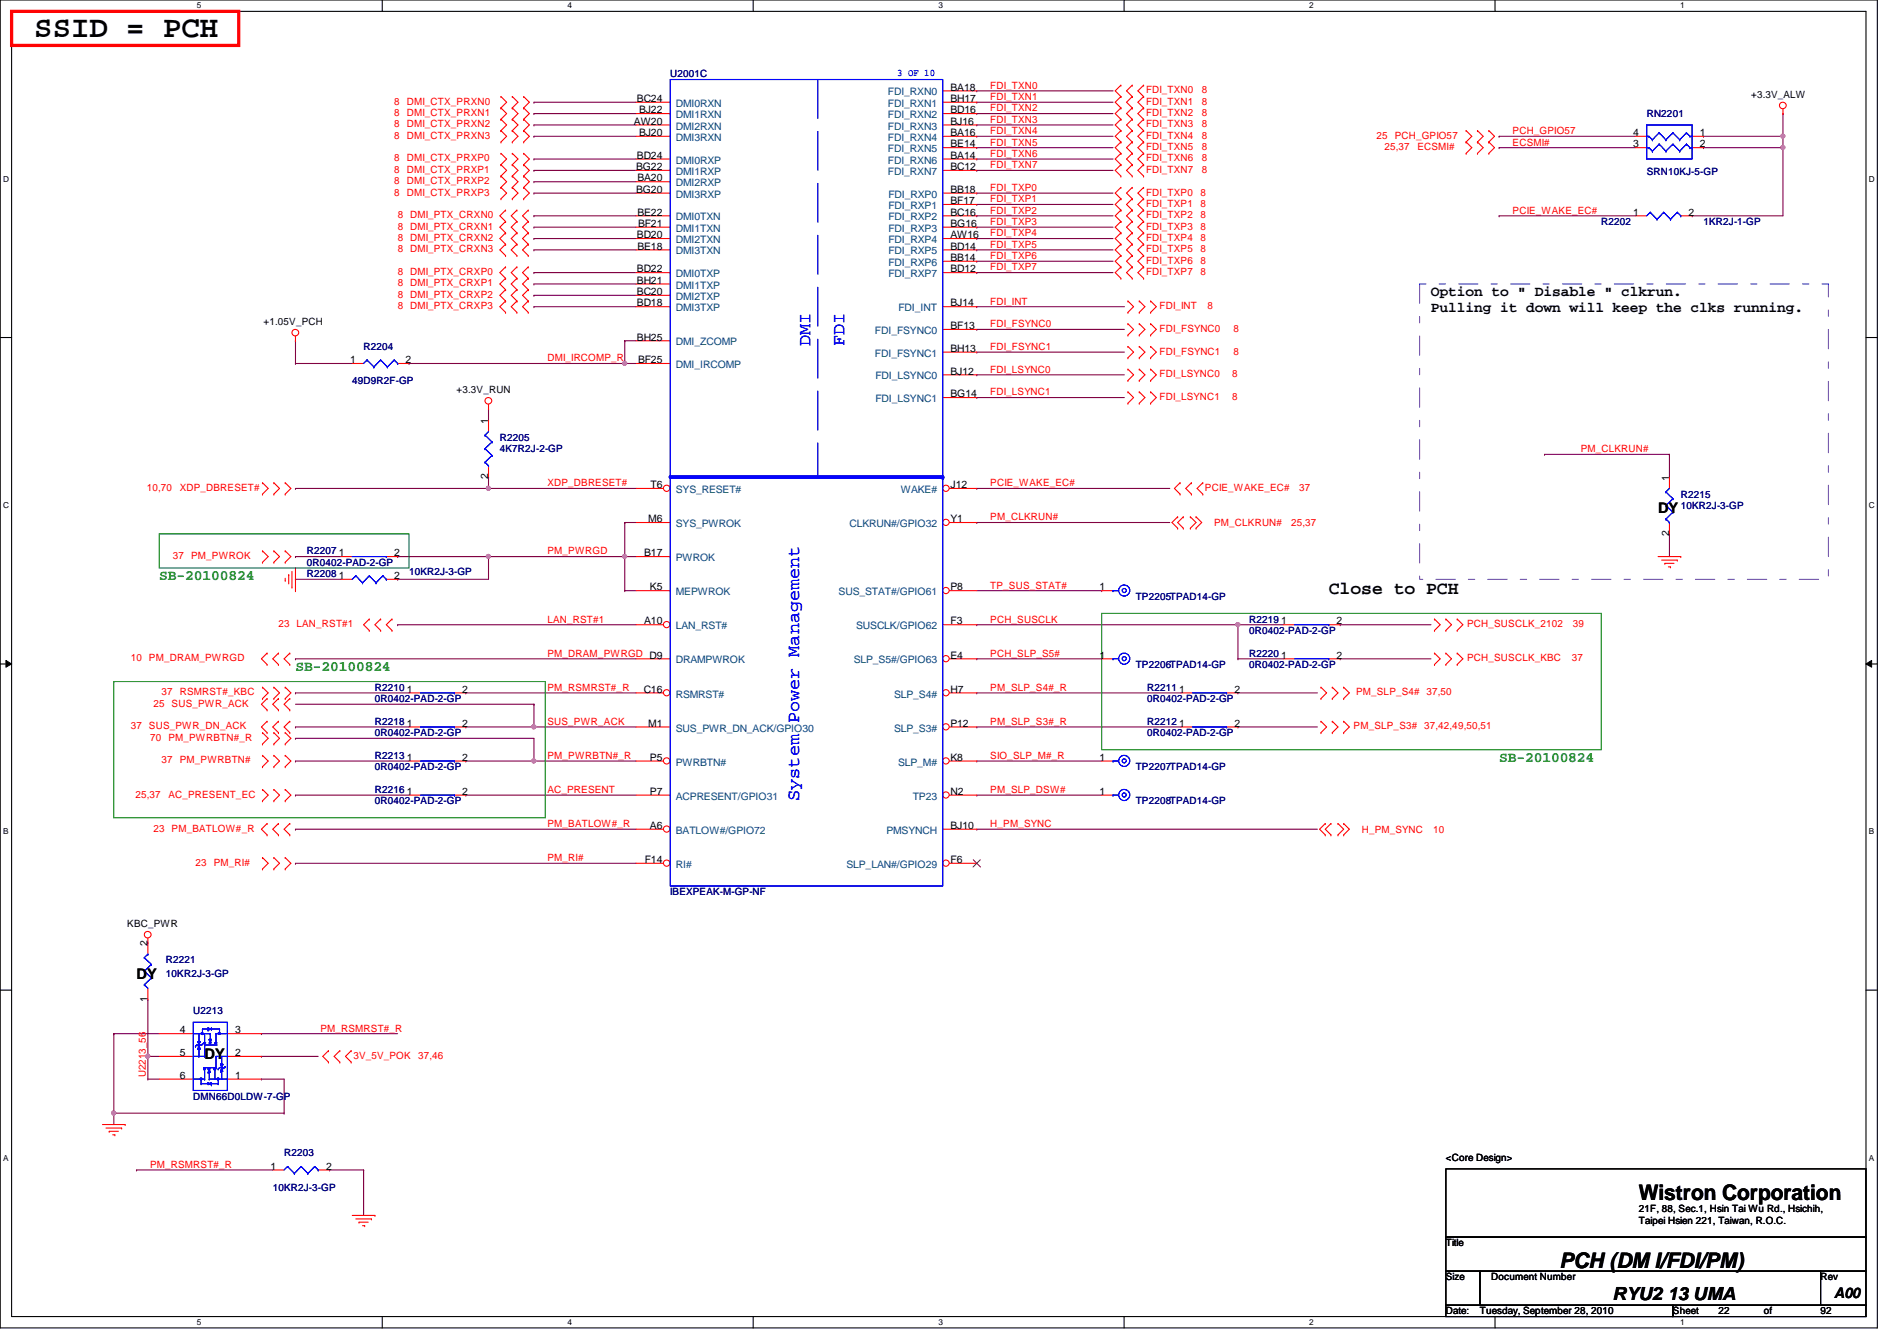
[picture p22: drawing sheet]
<svg xmlns="http://www.w3.org/2000/svg" width="297mm" height="210mm" viewBox="0 0 297 210" stroke-linecap="round" stroke-linejoin="round" font-family="sans-serif">
<defs><g id="words">
<text font-size="4.8" x="5.4" y="5.8">SSID = PCH</text>
<g font-size="3.3">
<text x="256.6" y="187.9">Wistron Corporation</text>
<text x="244.2" y="198.5">PCH (DM I/FDI/PM)</text>
</g>
<g font-size="2.8" fill="#00f">
<text x="126.9" y="54.2" transform="rotate(-90 126.9 54.2)">DMI</text>
<text x="132.2" y="54.2" transform="rotate(-90 132.2 54.2)">FDI</text>
<text x="125.1" y="125.3" transform="rotate(-90 125.1 125.3)">System Power Management</text>
</g>
<g font-size="2.8">
<text x="208.1" y="93">Close to PCH</text>
<text x="252.5" y="203.5">RYU2 13 UMA</text>
</g>
<g font-size="2.3">
<text x="224.1" y="46.3">Option to &quot; Disable &quot; clkrun.</text>
<text x="224.1" y="48.9">Pulling it down will keep the clks running.</text>
<text x="259.6" y="80.3">DY</text>
<text x="21.4" y="153.2">DY</text>
<text x="32" y="165.7">DY</text>
<text x="287.2" y="203.2">A00</text>
</g>
<g font-size="2.3" fill="#008000">
<text x="24.9" y="90.8">SB-20100824</text>
<text x="46.3" y="105">SB-20100824</text>
<text x="234.7" y="119.2">SB-20100824</text>
</g>
<text font-size="1.6" fill="#00f" x="140.5" y="11.9">3 OF 10</text>
<g font-size="1.6" fill="#f00">
<text x="61.7" y="16.4">8</text>
<text x="63.7" y="16.4">DMI_CTX_PRXN0</text>
<text x="155.1" y="15.7">FDI_TXN1</text>
<text x="155.1" y="13.9">FDI_TXN0</text>
<text x="155.1" y="17.4">FDI_TXN2</text>
<text x="179.4" y="14.6">FDI_TXN0</text>
<text x="179.4" y="16.4">FDI_TXN1</text>
<text x="188.2" y="14.6">8</text>
<text x="188.2" y="16.4">8</text>
<text x="61.7" y="18.2">8</text>
<text x="61.7" y="19.9">8</text>
<text x="61.7" y="21.7">8</text>
<text x="63.7" y="18.2">DMI_CTX_PRXN1</text>
<text x="63.7" y="19.9">DMI_CTX_PRXN2</text>
<text x="63.7" y="21.7">DMI_CTX_PRXN3</text>
<text x="155.1" y="19.2">FDI_TXN3</text>
<text x="155.1" y="22.8">FDI_TXN5</text>
<text x="155.1" y="21">FDI_TXN4</text>
<text x="179.4" y="19.9">FDI_TXN3</text>
<text x="179.4" y="21.7">FDI_TXN4</text>
<text x="179.4" y="23.5">FDI_TXN5</text>
<text x="179.4" y="18.2">FDI_TXN2</text>
<text x="188.2" y="19.9">8</text>
<text x="188.2" y="21.7">8</text>
<text x="188.2" y="23.5">8</text>
<text x="188.2" y="18.2">8</text>
<text x="215.5" y="21.7">25</text>
<text x="216.8" y="23.5">25,37</text>
<text x="218.4" y="21.7">PCH_GPIO57</text>
<text x="222" y="23.5">ECSMI#</text>
<text x="236.9" y="22.8">ECSMI#</text>
<text x="236.9" y="21">PCH_GPIO57</text>
<text x="61.7" y="25.3">8</text>
<text x="61.7" y="27.1">8</text>
<text x="61.7" y="28.8">8</text>
<text x="63.7" y="25.3">DMI_CTX_PRXP0</text>
<text x="63.7" y="27.1">DMI_CTX_PRXP1</text>
<text x="63.7" y="28.8">DMI_CTX_PRXP2</text>
<text x="155.1" y="29.9">FDI_TXP0</text>
<text x="155.1" y="26.3">FDI_TXN7</text>
<text x="155.1" y="24.6">FDI_TXN6</text>
<text x="179.4" y="25.3">FDI_TXN6</text>
<text x="179.4" y="27.1">FDI_TXN7</text>
<text x="188.2" y="25.3">8</text>
<text x="188.2" y="27.1">8</text>
<text x="61.7" y="30.6">8</text>
<text x="62.3" y="34.2">8 DMI_PTX_CRXN0</text>
<text x="62.3" y="35.9">8 DMI_PTX_CRXN1</text>
<text x="63.7" y="30.6">DMI_CTX_PRXP3</text>
<text x="155.1" y="31.7">FDI_TXP1</text>
<text x="155.1" y="35.2">FDI_TXP3</text>
<text x="155.1" y="33.4">FDI_TXP2</text>
<text x="179.4" y="35.9">FDI_TXP3</text>
<text x="179.4" y="30.6">FDI_TXP0</text>
<text x="179.4" y="32.4">FDI_TXP1</text>
<text x="179.4" y="34.2">FDI_TXP2</text>
<text x="188" y="35.9">8</text>
<text x="188" y="30.6">8</text>
<text x="188" y="32.4">8</text>
<text x="188" y="34.2">8</text>
<text x="236.9" y="33.4">PCIE_WAKE_EC#</text>
<text x="62.3" y="37.7">8 DMI_PTX_CRXN2</text>
<text x="62.3" y="39.5">8 DMI_PTX_CRXN3</text>
<text x="155.1" y="38.8">FDI_TXP5</text>
<text x="155.1" y="37">FDI_TXP4</text>
<text x="155.1" y="40.6">FDI_TXP6</text>
<text x="179.4" y="37.7">FDI_TXP4</text>
<text x="179.4" y="39.5">FDI_TXP5</text>
<text x="179.4" y="41.3">FDI_TXP6</text>
<text x="188" y="37.7">8</text>
<text x="188" y="39.5">8</text>
<text x="188" y="41.3">8</text>
<text x="62.3" y="43.1">8 DMI_PTX_CRXP0</text>
<text x="62.3" y="44.8">8 DMI_PTX_CRXP1</text>
<text x="62.3" y="46.6">8 DMI_PTX_CRXP2</text>
<text x="155.1" y="42.3">FDI_TXP7</text>
<text x="155.1" y="47.7">FDI_INT</text>
<text x="179.4" y="43.1">FDI_TXP7</text>
<text x="188" y="43.1">8</text>
<text x="62.3" y="48.4">8 DMI_PTX_CRXP3</text>
<text x="155.1" y="51.2">FDI_FSYNC0</text>
<text x="181.6" y="48.4">FDI_INT</text>
<text x="181.6" y="51.9">FDI_FSYNC0</text>
<text x="189.1" y="48.4">8</text>
<text x="193.1" y="51.9">8</text>
<text x="85.7" y="56.6">DMI_IRCOMP_R</text>
<text x="155.1" y="58.3">FDI_LSYNC0</text>
<text x="155.1" y="54.8">FDI_FSYNC1</text>
<text x="181.6" y="55.5">FDI_FSYNC1</text>
<text x="181.6" y="59.1">FDI_LSYNC0</text>
<text x="193" y="59.1">8</text>
<text x="193.1" y="55.5">8</text>
<text x="155.1" y="61.9">FDI_LSYNC1</text>
<text x="181.6" y="62.6">FDI_LSYNC1</text>
<text x="193" y="62.6">8</text>
<text x="247.5" y="70.8">PM_CLKRUN#</text>
<text x="23" y="76.8">10,70</text>
<text x="28.1" y="76.8">XDP_DBRESET#</text>
<text x="85.7" y="76.1">XDP_DBRESET#</text>
<text x="155.1" y="76.1">PCIE_WAKE_EC#</text>
<text x="188.7" y="76.8">PCIE_WAKE_EC#</text>
<text x="203.5" y="76.8">37</text>
<text x="155.1" y="81.4">PM_CLKRUN#</text>
<text x="190.1" y="82.3">PM_CLKRUN#</text>
<text x="202.2" y="82.3">25,37</text>
<text x="27" y="87.5">37</text>
<text x="29.9" y="87.5">PM_PWROK</text>
<text x="85.7" y="86.8">PM_PWRGD</text>
<text x="155.1" y="92.1">TP_SUS_STAT#</text>
<text x="43.6" y="98.2">23 LAN_RST#1</text>
<text x="85.7" y="97.5">LAN_RST#1</text>
<text x="155.1" y="97.5">PCH_SUSCLK</text>
<text x="229.7" y="98.2">PCH_SUSCLK_2102</text>
<text x="246.3" y="98.2">39</text>
<text x="20.5" y="103.5">10 PM_DRAM_PWRGD</text>
<text x="85.7" y="102.8">PM_DRAM_PWRGD D9</text>
<text x="155.1" y="102.8">PCH_SLP_S5#</text>
<text x="229.7" y="103.5">PCH_SUSCLK_KBC</text>
<text x="246.1" y="103.5">37</text>
<text x="24" y="110.6">25 SUS_PWR_ACK</text>
<text x="25.3" y="108.8">37</text>
<text x="28.1" y="108.8">RSMRST#_KBC</text>
<text x="85.7" y="108.1">PM_RSMRST#_R</text>
<text x="85.7" y="113.5">SUS_PWR_ACK</text>
<text x="155.1" y="113.5">PM_SLP_S3#_R</text>
<text x="155.1" y="108.1">PM_SLP_S4#_R</text>
<text x="212.3" y="108.8">PM_SLP_S4# 37,50</text>
<text x="20.5" y="114.2">37 SUS_PWR_DN_ACK</text>
<text x="23.5" y="116">70</text>
<text x="25.3" y="119.5">37</text>
<text x="26.4" y="116">PM_PWRBTN#_R</text>
<text x="28.1" y="119.5">PM_PWRBTN#</text>
<text x="85.7" y="118.8">PM_PWRBTN#_R</text>
<text x="155.1" y="118.8">SIO_SLP_M#_R</text>
<text x="212" y="114.2">PM_SLP_S3# 37,42,49,50,51</text>
<text x="21.2" y="124.8">25,37</text>
<text x="26.4" y="124.8">AC_PRESENT_EC</text>
<text x="85.7" y="124.1">AC_PRESENT</text>
<text x="155.1" y="124.1">PM_SLP_DSW#</text>
<text x="24" y="130.2">23 PM_BATLOW#_R</text>
<text x="85.7" y="129.5">PM_BATLOW#_R</text>
<text x="155.1" y="129.5">H_PM_SYNC</text>
<text x="213.2" y="130.3">H_PM_SYNC</text>
<text x="224.4" y="130.3">10</text>
<text x="30.6" y="135.5">23</text>
<text x="33.5" y="135.5">PM_RI#</text>
<text x="85.7" y="134.8">PM_RI#</text>
<text x="50.2" y="161.5">PM_RSMRST#_R</text>
<text x="55.3" y="165.7">3V_5V_POK</text>
<text x="65.5" y="165.7">37,46</text>
<text x="22.8" y="168.6" transform="rotate(-90 22.8 168.6)">U2213_56</text>
<text x="23.5" y="182.8">PM_RSMRST#_R</text>
</g>
<g font-size="1.6">
<text x="99.7" y="16">BC24</text>
<text x="100.1" y="17.7">BJ22</text>
<text x="148.8" y="14.2">BA18</text>
<text x="148.8" y="16">BH17</text>
<text x="148.8" y="17.7">BD16</text>
<text x="274.2" y="15.3">+3.3V_ALW</text>
<text x="99.3" y="19.5">AW20</text>
<text x="100.1" y="21.3">BJ20</text>
<text x="148.8" y="19.5">BJ16</text>
<text x="148.8" y="21.3">BA16</text>
<text x="148.8" y="23.1">BE14</text>
<text x="255.7" y="23.1">3</text>
<text x="255.7" y="21.3">4</text>
<text x="266.2" y="21.3">1</text>
<text x="266.2" y="23.1">2</text>
<text x="99.6" y="26.6">BG22</text>
<text x="99.7" y="24.8">BD24</text>
<text x="99.8" y="28.4">BA20</text>
<text x="148.8" y="24.8">BA14</text>
<text x="148.8" y="26.6">BC12</text>
<text x="99.6" y="30.2">BG20</text>
<text x="99.8" y="33.7">BE22</text>
<text x="99.9" y="35.5">BF21</text>
<text x="148.8" y="30.2">BB18</text>
<text x="148.8" y="32">BF17</text>
<text x="148.8" y="33.7">BC16</text>
<text x="148.8" y="35.5">BG16</text>
<text x="255.7" y="33.7">1</text>
<text x="264.4" y="33.7">2</text>
<text x="99.7" y="37.3">BD20</text>
<text x="99.8" y="39.1">BE18</text>
<text x="148.8" y="37.3">AW16</text>
<text x="148.8" y="39.1">BD14</text>
<text x="148.8" y="40.9">BB14</text>
<text x="99.7" y="42.6">BD22</text>
<text x="99.7" y="44.4">BH21</text>
<text x="99.7" y="46.2">BC20</text>
<text x="99.7" y="48">BD18</text>
<text x="148.8" y="48">BJ14</text>
<text x="148.8" y="42.6">BD12</text>
<text x="41.3" y="50.9">+1.05V_PCH</text>
<text x="99.7" y="53.3">BH25</text>
<text x="148.8" y="51.5">BF13</text>
<text x="54.8" y="56.9">1</text>
<text x="63.5" y="56.9">2</text>
<text x="99.9" y="56.9">BF25</text>
<text x="148.8" y="55.1">BH13</text>
<text x="148.8" y="58.6">BJ12</text>
<text x="71.5" y="61.6">+3.3V_RUN</text>
<text x="148.8" y="62.2">BG14</text>
<text x="76.5" y="66.3" transform="rotate(-90 76.5 66.3)">1</text>
<text x="76.5" y="75" transform="rotate(-90 76.5 75)">2</text>
<text x="101.9" y="76.4">T6</text>
<text x="148.8" y="76.4">J12</text>
<text x="261.4" y="75.2" transform="rotate(-90 261.4 75.2)">1</text>
<text x="101.5" y="81.7">M6</text>
<text x="148.8" y="81.7">Y1</text>
<text x="261.4" y="83.9" transform="rotate(-90 261.4 83.9)">2</text>
<text x="53" y="87.1">1</text>
<text x="61.7" y="87.1">2</text>
<text x="100.9" y="87.1">B17</text>
<text x="53" y="90.6">1</text>
<text x="61.7" y="90.6">2</text>
<text x="101.8" y="92.4">K5</text>
<text x="148.8" y="92.4">P8</text>
<text x="172.2" y="92.4">1</text>
<text x="100.9" y="97.7">A10</text>
<text x="148.8" y="97.7">F3</text>
<text x="200.6" y="97.7">1</text>
<text x="209.3" y="97.7">2</text>
<text x="148.8" y="103.1">E4</text>
<text x="172.2" y="103.1">1</text>
<text x="200.6" y="103.1">1</text>
<text x="209.3" y="103.1">2</text>
<text x="63.7" y="108.4">1</text>
<text x="63.7" y="113.7">1</text>
<text x="72.4" y="108.4">2</text>
<text x="72.4" y="113.7">2</text>
<text x="100.8" y="108.4">C16</text>
<text x="101.5" y="113.7">M1</text>
<text x="148.8" y="113.7">P12</text>
<text x="148.8" y="108.4">H7</text>
<text x="184.6" y="108.4">1</text>
<text x="184.6" y="113.7">1</text>
<text x="193.3" y="108.4">2</text>
<text x="193.3" y="113.7">2</text>
<text x="63.7" y="119.1">1</text>
<text x="72.4" y="119.1">2</text>
<text x="101.8" y="119.1">P5</text>
<text x="148.8" y="119.1">K8</text>
<text x="172.2" y="119.1">1</text>
<text x="63.7" y="124.4">1</text>
<text x="72.4" y="124.4">2</text>
<text x="101.8" y="124.4">P7</text>
<text x="148.8" y="124.4">N2</text>
<text x="172.2" y="124.4">1</text>
<text x="101.8" y="129.8">A6</text>
<text x="148.8" y="129.8">BJ10</text>
<text x="101" y="135.1">F14</text>
<text x="148.8" y="135.1">F6</text>
<text x="19.9" y="145.1">KBC_PWR</text>
<text x="23.1" y="148.1" transform="rotate(-90 23.1 148.1)">2</text>
<text x="23.1" y="156.8" transform="rotate(-90 23.1 156.8)">1</text>
<text x="28.1" y="161.8">4</text>
<text x="36.8" y="161.8">3</text>
<text x="28.1" y="165.3">5</text>
<text x="36.8" y="165.3">2</text>
<text x="28.1" y="168.9">6</text>
<text x="36.8" y="168.9">1</text>
<text x="42.4" y="183.1">1</text>
<text x="51.1" y="183.1">2</text>
<text x="226.4" y="181.7">&lt;Core Design&gt;</text>
<text x="256.6" y="189.7">21F, 88, Sec.1, Hsin Tai Wu Rd., Hsichih,</text>
<text x="256.6" y="191.6">Taipei Hsien 221, Taiwan, R.O.C.</text>
<text x="226.4" y="195.1">Title</text>
<text x="226.4" y="200.4">Size</text>
<text x="233.5" y="200.4">Document Number</text>
<text x="285.1" y="200.4">Rev</text>
<text x="226.4" y="205.7">Date:</text>
<text x="231.7" y="205.7">Tuesday, September 28, 2010</text>
<text x="262" y="205.7">Sheet</text>
<text x="269.1" y="205.7">22</text>
<text x="276.2" y="205.7">of</text>
<text x="285.1" y="205.7">92</text>
</g>
<g font-size="1.6" fill="#000080">
<text x="104.9" y="12.1">U2001C</text>
<text x="257.8" y="18.3">RN2201</text>
<text x="257.8" y="27.4">SRN10KJ-5-GP</text>
<text x="250.7" y="35.2">R2202</text>
<text x="266.7" y="35.2">1KR2J-1-GP</text>
<text x="56.9" y="54.8">R2204</text>
<text x="55.2" y="60.1">49D9R2F-GP</text>
<text x="78.3" y="69">R2205</text>
<text x="78.3" y="70.8">4K7R2J-2-GP</text>
<text x="263.2" y="77.9">R2215</text>
<text x="263.2" y="79.7">10KR2J-3-GP</text>
<text x="48" y="86.8">R2207</text>
<text x="48" y="88.6">0R0402-PAD-2-GP</text>
<text x="48" y="90.3">R2208</text>
<text x="64" y="90">10KR2J-3-GP</text>
<text x="177.8" y="93.9">TP2205TPAD14-GP</text>
<text x="195.6" y="97.5">R2219</text>
<text x="195.6" y="99.2">0R0402-PAD-2-GP</text>
<text x="177.8" y="104.6">TP2206TPAD14-GP</text>
<text x="195.6" y="102.8">R2220</text>
<text x="195.6" y="104.6">0R0402-PAD-2-GP</text>
<text x="58.7" y="108.1">R2210</text>
<text x="58.7" y="109.9">0R0402-PAD-2-GP</text>
<text x="58.7" y="113.5">R2218</text>
<text x="179.6" y="108.1">R2211</text>
<text x="179.6" y="109.9">0R0402-PAD-2-GP</text>
<text x="179.6" y="113.5">R2212</text>
<text x="58.7" y="118.8">R2213</text>
<text x="58.7" y="115.2">0R0402-PAD-2-GP</text>
<text x="179.6" y="115.2">0R0402-PAD-2-GP</text>
<text x="58.7" y="120.6">0R0402-PAD-2-GP</text>
<text x="58.7" y="124.1">R2216</text>
<text x="58.7" y="125.9">0R0402-PAD-2-GP</text>
<text x="177.8" y="125.9">TP2208TPAD14-GP</text>
<text x="177.8" y="120.6">TP2207TPAD14-GP</text>
<text x="104.9" y="140.1">IBEXPEAK-M-GP-NF</text>
<text x="26" y="150.8">R2221</text>
<text x="26" y="152.9">10KR2J-3-GP</text>
<text x="30.3" y="158.8">U2213</text>
<text x="30.3" y="172.1">DMN66D0LDW-7-GP</text>
<text x="44.5" y="181">R2203</text>
<text x="42.7" y="186.4">10KR2J-3-GP</text>
</g>
<g font-size="1.6" fill="#004080">
<text x="105.8" y="16.7">DMI0RXN</text>
<text x="139" y="14.9">FDI_RXN0</text>
<text x="139" y="16.7">FDI_RXN1</text>
<text x="105.8" y="18.5">DMI1RXN</text>
<text x="105.8" y="20.3">DMI2RXN</text>
<text x="105.8" y="22.1">DMI3RXN</text>
<text x="139" y="18.5">FDI_RXN2</text>
<text x="139" y="20.3">FDI_RXN3</text>
<text x="139" y="22.1">FDI_RXN4</text>
<text x="139" y="23.8">FDI_RXN5</text>
<text x="105.8" y="25.6">DMI0RXP</text>
<text x="105.8" y="27.4">DMI1RXP</text>
<text x="105.8" y="29.2">DMI2RXP</text>
<text x="139" y="25.6">FDI_RXN6</text>
<text x="139" y="27.4">FDI_RXN7</text>
<text x="105.8" y="30.9">DMI3RXP</text>
<text x="105.8" y="34.5">DMI0TXN</text>
<text x="139.1" y="30.9">FDI_RXP0</text>
<text x="139.1" y="32.7">FDI_RXP1</text>
<text x="139.1" y="34.5">FDI_RXP2</text>
<text x="105.8" y="36.3">DMI1TXN</text>
<text x="105.8" y="38.1">DMI2TXN</text>
<text x="105.8" y="39.8">DMI3TXN</text>
<text x="139.1" y="36.3">FDI_RXP3</text>
<text x="139.1" y="38.1">FDI_RXP4</text>
<text x="139.1" y="39.8">FDI_RXP5</text>
<text x="139.1" y="41.6">FDI_RXP6</text>
<text x="105.8" y="43.4">DMI0TXP</text>
<text x="105.8" y="45.2">DMI1TXP</text>
<text x="105.8" y="46.9">DMI2TXP</text>
<text x="139.1" y="43.4">FDI_RXP7</text>
<text x="105.8" y="48.7">DMI3TXP</text>
<text x="137" y="52.3">FDI_FSYNC0</text>
<text x="140.7" y="48.7">FDI_INT</text>
<text x="105.8" y="54.1">DMI_ZCOMP</text>
<text x="105.8" y="57.6">DMI_IRCOMP</text>
<text x="137" y="55.8">FDI_FSYNC1</text>
<text x="137.1" y="59.4">FDI_LSYNC0</text>
<text x="137.1" y="62.9">FDI_LSYNC1</text>
<text x="105.8" y="77.2">SYS_RESET#</text>
<text x="141.1" y="77.2">WAKE#</text>
<text x="105.8" y="82.5">SYS_PWROK</text>
<text x="133" y="82.5">CLKRUN#/GPIO32</text>
<text x="105.8" y="87.8">PWROK</text>
<text x="105.8" y="93.2">MEPWROK</text>
<text x="131.3" y="93.2">SUS_STAT#/GPIO61</text>
<text x="105.8" y="98.5">LAN_RST#</text>
<text x="134.1" y="98.5">SUSCLK/GPIO62</text>
<text x="105.8" y="103.8">DRAMPWROK</text>
<text x="133.7" y="103.8">SLP_S5#/GPIO63</text>
<text x="105.8" y="109.2">RSMRST#</text>
<text x="140" y="109.2">SLP_S4#</text>
<text x="105.8" y="119.8">PWRBTN#</text>
<text x="105.8" y="114.5">SUS_PWR_DN_ACK/GPIO30</text>
<text x="140" y="114.5">SLP_S3#</text>
<text x="140.6" y="119.8">SLP_M#</text>
<text x="105.8" y="125.2">ACPRESENT/GPIO31</text>
<text x="142.9" y="125.2">TP23</text>
<text x="105.8" y="130.5">BATLOW#/GPIO72</text>
<text x="138.8" y="130.5">PMSYNCH</text>
<text x="105.8" y="135.8">RI#</text>
<text x="132.5" y="135.8">SLP_LAN#/GPIO29</text>
</g>
<g font-size="1.3">
<text x="30.8" y="1.3">5</text>
<text x="88.9" y="1.3">4</text>
<text x="146.9" y="1.3">3</text>
<text x="205" y="1.3">2</text>
<text x="263.1" y="1.3">1</text>
<text x=".5" y="28.4">D</text>
<text x="292.6" y="28.4">D</text>
<text x=".5" y="79.5">C</text>
<text x="292.6" y="79.5">C</text>
<text x=".5" y="130.6">B</text>
<text x="292.6" y="130.6">B</text>
<text x=".5" y="181.7">A</text>
<text x="292.6" y="181.7">A</text>
<text x="30.8" y="207.4">5</text>
<text x="88.9" y="207.4">4</text>
<text x="146.9" y="207.4">3</text>
<text x="205" y="207.4">2</text>
<text x="263.1" y="207.4">1</text>
</g>
</g></defs>
<path d="M0 0h294v207.9h-294zM1.8 1.8h290.4v204.3h-290.4z" fill="none" stroke="#000" stroke-width=".17"/>
<g fill="#fff">
<path d="M30.8 .2h.7v1.4h-.7z"/>
<path d="M30.8 206.2h.7v1.4h-.7z"/>
</g>
<path d="M59.9 0v1.8M59.9 206.1v1.8" fill="none" stroke="#000" stroke-width=".17"/>
<g fill="#fff">
<path d="M88.9 .2h.6v1.4h-.6z"/>
<path d="M88.9 206.2h.6v1.4h-.6z"/>
</g>
<path d="M117.9 0v1.8M117.9 206.1v1.8" fill="none" stroke="#000" stroke-width=".17"/>
<g fill="#fff">
<path d="M146.9 .2h.7v1.4h-.7z"/>
<path d="M146.9 206.2h.7v1.4h-.7z"/>
</g>
<path d="M176 0v1.8M176 206.1v1.8" fill="none" stroke="#000" stroke-width=".17"/>
<g fill="#fff">
<path d="M205 .2h.7v1.4h-.7z"/>
<path d="M205 206.2h.7v1.4h-.7z"/>
</g>
<path d="M234.1 0v1.8M234.1 206.1v1.8" fill="none" stroke="#000" stroke-width=".17"/>
<g fill="#fff">
<path d="M263.1 .2h.7v1.4h-.7z"/>
<path d="M263.1 206.2h.7v1.4h-.7z"/>
<path d="M.5 27.3h.9v1.4h-.9z"/>
<path d="M292.6 27.3h.9v1.4h-.9z"/>
<path d="M.5 78.4h.9v1.4h-.9z"/>
<path d="M292.6 78.4h.9v1.4h-.9z"/>
</g>
<path d="M0 52.8h1.8M292.2 52.8h1.8" fill="none" stroke="#000" stroke-width=".17"/>
<g fill="#fff">
<path d="M.5 129.5h.8v1.4h-.8z"/>
<path d="M292.6 129.5h.9v1.4h-.9z"/>
</g>
<path d="M0 103.9h1.8M292.2 103.9h1.8" fill="none" stroke="#000" stroke-width=".17"/>
<path d="M.9 103.4l.9 .5-.9 .5zM292.2 103.9l.9-.5v1z" fill="#000"/>
<path d="M.9 103.4l.9 .5-.9 .5zM292.2 103.9l.9-.5v1z" fill="none" stroke="#000" stroke-width=".16"/>
<g fill="#fff">
<path d="M.5 180.5h.8v1.4h-.8z"/>
<path d="M292.6 180.5h.9v1.4h-.9z"/>
</g>
<path d="M0 155h1.8M292.2 155h1.8" fill="none" stroke="#000" stroke-width=".17"/>
<path d="M279.2 23.1h.1M279.2 23.1v10.7" fill="none" stroke="#800040" stroke-width=".17"/>
<circle cx="279.2" cy="23.1" r=".32" fill="#f0f"/>
<circle cx="279.2" cy="23.1" r=".32" fill="none" stroke="#f0f" stroke-width=".17"/>
<path d="M97.8 56.9h.1M97.8 56.9h1.8" fill="none" stroke="#800040" stroke-width=".17"/>
<circle cx="97.8" cy="56.9" r=".32" fill="#f0f"/>
<circle cx="97.8" cy="56.9" r=".32" fill="none" stroke="#f0f" stroke-width=".17"/>
<path d="M266.7 21.3h.1M266.7 21.3h12.5M279.2 21.3h.1M279.2 21.3v1.8M46.3 90.7h.1M46.3 90.7h7.1M152.9 113.8h.1M152.9 113.8h32.1" fill="none" stroke="#800040" stroke-width=".17"/>
<circle cx="279.2" cy="21.3" r=".32" fill="#f0f"/>
<circle cx="279.2" cy="21.3" r=".32" fill="none" stroke="#f0f" stroke-width=".17"/>
<g fill="none" stroke="#800040" stroke-width=".17">
<path d="M83.6 16h.1M83.6 17.8h.1M83.6 16h16M83.6 17.8h16M83.6 24.9h.1M83.6 26.7h.1M83.6 28.4h.1M83.6 30.2h.1M83.6 24.9h16M83.6 26.7h16M83.6 28.4h16M83.6 30.2h16"/>
<path d="M234.7 33.8h.1M234.7 33.8h21.4M265 33.8h.1M265 33.8h14.2M64 56.9h.1M97.8 53.3h.1M97.8 53.3h1.8M97.8 53.3v3.6h-33.8M46.3 87.1h.1M46.3 87.1h7.1M62.3 97.8h.1M62.3 97.8h37.3"/>
<path d="M76.5 87.1h.1M76.5 87.1h21.3M152.9 81.8h.1M152.9 81.8h30.3M46.3 108.5h.1M46.3 103.1h.1M46.3 108.5h17.7M46.3 103.1h53.3M72.9 108.5h.1M72.9 108.5h26.7M152.9 119.1h.1M152.9 103.1h.1"/>
<path d="M152.9 119.1h19.6M152.9 103.1h19.6M193.8 113.8h.1M193.8 108.5h.1M193.8 108.5h12.5M193.8 113.8h12.5M46.3 135.1h.1M46.3 129.8h.1M46.3 135.1h53.3M46.3 129.8h53.3M152.9 124.5h.1M152.9 129.8h.1"/>
<path d="M152.9 124.5h19.6M152.9 129.8h53.4"/>
</g>
<circle cx="76.5" cy="87.1" r=".32" fill="#f0f"/>
<circle cx="76.5" cy="87.1" r=".32" fill="none" stroke="#f0f" stroke-width=".17"/>
<g fill="none" stroke="#800040" stroke-width=".17">
<path d="M83.6 33.8h.1M83.6 35.6h.1M83.6 37.3h.1M83.6 39.1h.1M83.6 33.8h16M83.6 35.6h16M83.6 37.3h16M83.6 39.1h16M266.7 23.1h.1M266.7 23.1h12.5M46.3 53.3h.1M46.3 56.9h.1"/>
<path d="M46.3 53.3v3.6M46.3 56.9h8.9M83.6 42.7h.1M83.6 44.4h.1M83.6 46.2h.1M83.6 48h.1M83.6 42.7h16M83.6 44.4h16M83.6 46.2h16M83.6 48h16M76.5 74.7h.1M76.5 74.7v1.8"/>
<path d="M152.9 76.5h.1M152.9 76.5h30.3M97.8 81.8h.1M97.8 81.8h1.8M97.8 81.8v5.3M46.3 119.1h.1M46.3 119.1h17.7M83.6 113.8h.1M83.6 113.8h16M152.9 108.5h.1M152.9 108.5h32.1"/>
</g>
<circle cx="83.6" cy="113.8" r=".32" fill="#f0f"/>
<circle cx="83.6" cy="113.8" r=".32" fill="none" stroke="#f0f" stroke-width=".17"/>
<path d="M97.8 87.1h.1M97.8 87.1h1.8" fill="none" stroke="#800040" stroke-width=".17"/>
<circle cx="97.8" cy="87.1" r=".32" fill="#f0f"/>
<circle cx="97.8" cy="87.1" r=".32" fill="none" stroke="#f0f" stroke-width=".17"/>
<g fill="none" stroke="#800040" stroke-width=".17">
<path d="M83.6 19.6h.1M83.6 19.6h16M152.9 16h.1M152.9 14.2h.1M152.9 19.6h.1M152.9 17.8h.1M152.9 19.6h21.4M152.9 16h21.4M152.9 14.2h21.4M152.9 17.8h21.4M279.2 17.8h.1M279.2 17.8v3.5"/>
<path d="M83.6 21.3h.1M83.6 21.3h16M152.9 32h.1M152.9 30.2h.1M152.9 35.6h.1M152.9 33.8h.1M152.9 39.1h.1M152.9 37.3h.1M152.9 23.1h.1M152.9 21.3h.1M152.9 26.7h.1M152.9 24.9h.1"/>
<path d="M152.9 21.3h21.4M152.9 32h21.4M152.9 30.2h21.4M152.9 35.6h21.4M152.9 33.8h21.4M152.9 39.1h21.4M152.9 37.3h21.4M152.9 23.1h21.4M152.9 26.7h21.4M152.9 24.9h21.4M152.9 42.7h.1M152.9 40.9h.1"/>
<path d="M152.9 51.6h.1M152.9 48h.1M152.9 58.7h.1M152.9 55.1h.1M152.9 42.7h21.4M152.9 40.9h21.4M152.9 51.6h23.2M152.9 48h23.2M152.9 58.7h23.2M152.9 55.1h23.2M76.5 65.8h.1M76.5 76.5h.1"/>
<path d="M76.5 64v1.8M76.5 76.5h23.1M152.9 62.2h.1M152.9 62.2h23.2M62.3 90.7h.1M62.3 87.1h.1M62.3 87.1h14.2M76.5 87.1h.1M76.5 87.1v3.6h-14.2M97.8 92.5h.1M97.8 87.1h.1M97.8 92.5h1.8"/>
<path d="M97.8 87.1v5.4M261.4 83.6h.1M261.4 83.6v3.5M46.3 113.8h.1M46.3 113.8h17.7M46.3 124.5h.1M46.3 124.5h17.7M72.9 124.5h.1M72.9 124.5h26.7"/>
</g>
<circle cx="76.5" cy="76.4" r=".32" fill="#f0f"/>
<circle cx="76.5" cy="76.4" r=".32" fill="none" stroke="#f0f" stroke-width=".17"/>
<path d="M46.3 76.5h.1M46.3 76.5h30.2M193.8 97.8h.1M193.8 97.8h7.2M209.8 103.1h.1M209.8 103.1h14.3" fill="none" stroke="#800040" stroke-width=".17"/>
<circle cx="193.8" cy="97.8" r=".32" fill="#f0f"/>
<circle cx="193.8" cy="97.8" r=".32" fill="none" stroke="#f0f" stroke-width=".17"/>
<path d="M152.9 97.8h.1M152.9 97.8h40.9M193.8 97.8h.1M193.8 97.8v5.3M209.8 97.8h.1M209.8 97.8h14.3M83.6 119.1h.1M83.6 119.1h16M193.8 103.1h.1M193.8 103.1h7.2" fill="none" stroke="#800040" stroke-width=".17"/>
<circle cx="83.6" cy="119.1" r=".32" fill="#f0f"/>
<circle cx="83.6" cy="119.1" r=".32" fill="none" stroke="#f0f" stroke-width=".17"/>
<g fill="none" stroke="#800040" stroke-width=".17">
<path d="M152.9 92.5h19.6M172.5 92.5h.1M46.3 110.2h37.3M72.9 113.8h.1M83.6 110.2h.1M83.6 110.2v3.6h-10.7M17.8 174.2h.1M17.8 174.2v1.8M21.4 183.1h.1M21.4 183.1h21.3M51.6 183.1h.1M51.6 183.1h5.3"/>
<path d="M56.9 183.1h.1M56.9 183.1v7.1"/>
</g>
<circle cx="17.8" cy="174.2" r=".32" fill="#f0f"/>
<circle cx="17.8" cy="174.2" r=".32" fill="none" stroke="#f0f" stroke-width=".17"/>
<g fill="none" stroke="#800040" stroke-width=".17">
<path d="M23.2 156.5h.1M23.2 156.5v12.4M17.8 161.8h.1M17.8 174.2h.1M17.8 161.8h7.1M17.8 161.8v12.4M17.8 174.2h26.7M23.2 165.4h.1M23.2 168.9h.1M23.2 165.4h1.7M23.2 168.9h1.7M40.9 165.4h.1"/>
<path d="M40.9 161.8h.1M40.9 161.8h21.4M40.9 165.4h8.9M44.5 174.2h.1M44.5 168.9v5.3"/>
</g>
<circle cx="23.1" cy="165.3" r=".32" fill="#f0f"/>
<circle cx="23.1" cy="165.3" r=".32" fill="none" stroke="#f0f" stroke-width=".17"/>
<g fill="none" stroke="#800040" stroke-width=".17">
<path d="M234.7 23.1h.1M234.7 21.3h.1M234.7 23.1h21.4M234.7 21.3h21.4M241.8 71.1h.1M241.8 71.1h19.6M261.4 71.1h.1M261.4 71.1v3.6M46.3 115.6h.1M46.3 115.6h37.3v3.5M72.9 119.1h.1M72.9 119.1h10.7"/>
<path d="M83.6 119.1h.1M40.9 168.9h.1M40.9 168.9h3.6"/>
</g>
<g fill="none" stroke="#f00" stroke-width=".17">
<path d="M78.4 16.9h.1M78.4 15.1h.1M78.4 18.7h.1M78.4 16.9l.9 .9-.9 .9M78.4 15.1l.9 .9-.9 .9M78.4 18.7l.9 .9-.9 .8M80.2 15.1h.1M80.2 16.9h.1M80.2 18.7h.1M80.2 15.1l.9 .9-.9 .9M80.2 16.9l.9 .9-.9 .9M80.2 18.7l.9 .9-.9 .8"/>
<path d="M82 16.9h.1M82 15.1h.1M82 18.7h.1M82 16.9l.9 .9-.9 .9M82 15.1l.9 .9-.9 .9M82 18.7l.9 .9-.9 .8M99.6 16h5.3M99.6 17.8h5.3M99.6 19.6h5.3M147.6 16h5.3M147.6 17.8h5.3M147.6 19.6h5.3"/>
<path d="M147.6 14.2h5.3M175.5 18.7h.1M175.5 13.3h.1M175.5 15.1h.1M175.5 16.9h.1M175.5 16.9l-.9 .9 .9 .9M175.5 15.1l-.9 .9 .9 .9M175.5 18.7l-.9 .9 .9 .8M175.5 13.3l-.9 .9 .9 .9M177.3 18.7h.1M177.3 15.1h.1M177.3 13.3h.1"/>
<path d="M177.3 16.9h.1M177.3 18.7l-.9 .9 .9 .8M177.3 16.9l-.9 .9 .9 .9M177.3 13.3l-.9 .9 .9 .9M177.3 15.1l-.9 .9 .9 .9M179.1 18.7h.1M179.1 13.3h.1M179.1 15.1h.1M179.1 16.9h.1M179.1 16.9l-.9 .9 .9 .9M179.1 18.7l-.9 .9 .9 .8M179.1 15.1l-.9 .9 .9 .9"/>
<path d="M179.1 13.3l-.9 .9 .9 .9M279.2 17.8h.1M279.2 17.1v.7M78.4 25.8h.1M78.4 24h.1M78.4 27.6h.1M78.4 29.3h.1M78.4 31.1h.1M78.4 20.4h.1M78.4 22.2h.1M78.4 25.8l.9 .9-.9 .9M78.4 24l.9 .9-.9 .9"/>
<path d="M78.4 27.6l.9 .8-.9 .9M78.4 20.4l.9 .9-.9 .9M78.4 29.3l.9 .9-.9 .9M79.2 34.7h.1M79.2 32.9h.1M79.2 36.4h.1M79.2 38.2h.1M79.2 34.7l-.9 .9 .9 .8M79.2 36.4l-.9 .9 .9 .9M79.2 32.9l-.9 .9 .9 .9M79.2 38.2l-.9 .9 .9 .9M80.2 24h.1"/>
<path d="M80.2 25.8h.1M80.2 27.6h.1M80.2 29.3h.1M80.2 31.1h.1M80.2 20.4h.1M80.2 22.2h.1M80.2 24l.9 .9-.9 .9M80.2 25.8l.9 .9-.9 .9M80.2 27.6l.9 .8-.9 .9M80.2 29.3l.9 .9-.9 .9M80.2 20.4l.9 .9-.9 .9M80.9 32.9h.1"/>
<path d="M80.9 34.7h.1M80.9 36.4h.1M80.9 38.2h.1M80.9 32.9l-.9 .9 .9 .9M80.9 34.7l-.9 .9 .9 .8M80.9 36.4l-.9 .9 .9 .9M80.9 38.2l-.9 .9 .9 .9M82 25.8h.1M82 24h.1M82 27.6h.1M82 29.3h.1M82 31.1h.1"/>
<path d="M82 20.4h.1M82 22.2h.1M82 25.8l.9 .9-.9 .9M82 20.4l.9 .9-.9 .9M82 27.6l.9 .8-.9 .9M82 24l.9 .9-.9 .9M82 29.3l.9 .9-.9 .9M82.7 34.7h.1M82.7 32.9h.1M82.7 36.4h.1M82.7 38.2h.1M82.7 34.7l-.9 .9 .9 .8"/>
<path d="M82.7 32.9l-.9 .9 .9 .9M82.7 36.4l-.9 .9 .9 .9M82.7 38.2l-.9 .9 .9 .9M99.6 21.3h5.3M99.6 24.9h5.3M99.6 26.7h5.3M99.6 28.4h5.3M99.6 30.2h5.3M99.6 33.8h5.3M99.6 35.6h5.3M99.6 37.3h5.3M99.6 39.1h5.3"/>
<path d="M147.6 21.3h5.3M147.6 24.9h5.3M147.6 26.7h5.3M147.6 30.2h5.3M147.6 33.8h5.3M147.6 35.6h5.3M147.6 37.3h5.3M147.6 39.1h5.3M147.6 23.1h5.3M147.6 32h5.3M175.5 24h.1M175.5 25.8h.1"/>
<path d="M175.5 34.7h.1M175.5 36.4h.1M175.5 38.2h.1M175.5 20.4h.1M175.5 27.6h.1M175.5 22.2h.1M175.5 29.3h.1M175.5 31.1h.1M175.5 32.9h.1M175.5 22.2l-.9 .9 .9 .9M175.5 25.8l-.9 .9 .9 .9M175.5 20.4l-.9 .9 .9 .9"/>
<path d="M175.5 24l-.9 .9 .9 .9M175.5 32.9l-.9 .9 .9 .9M175.5 36.4l-.9 .9 .9 .9M175.5 38.2l-.9 .9 .9 .9M175.5 31.1l-.9 .9 .9 .9M175.5 34.7l-.9 .9 .9 .8M175.5 29.3l-.9 .9 .9 .9M177.3 25.8h.1M177.3 24h.1M177.3 36.4h.1M177.3 34.7h.1M177.3 38.2h.1"/>
<path d="M177.3 20.4h.1M177.3 27.6h.1M177.3 22.2h.1M177.3 31.1h.1M177.3 29.3h.1M177.3 32.9h.1M177.3 24l-.9 .9 .9 .9M177.3 25.8l-.9 .9 .9 .9M177.3 22.2l-.9 .9 .9 .9M177.3 34.7l-.9 .9 .9 .8M177.3 36.4l-.9 .9 .9 .9M177.3 32.9l-.9 .9 .9 .9"/>
<path d="M177.3 38.2l-.9 .9 .9 .9M177.3 20.4l-.9 .9 .9 .9M177.3 29.3l-.9 .9 .9 .9M177.3 31.1l-.9 .9 .9 .9M179.1 24h.1M179.1 25.8h.1M179.1 34.7h.1M179.1 36.4h.1M179.1 38.2h.1M179.1 20.4h.1M179.1 27.6h.1M179.1 22.2h.1"/>
<path d="M179.1 29.3h.1M179.1 31.1h.1M179.1 32.9h.1M179.1 25.8l-.9 .9 .9 .9M179.1 22.2l-.9 .9 .9 .9M179.1 24l-.9 .9 .9 .9M179.1 20.4l-.9 .9 .9 .9M179.1 36.4l-.9 .9 .9 .9M179.1 32.9l-.9 .9 .9 .9M179.1 34.7l-.9 .9 .9 .8M179.1 31.1l-.9 .9 .9 .9M179.1 38.2l-.9 .9 .9 .9"/>
<path d="M179.1 29.3l-.9 .9 .9 .9M229.6 24h.1M229.6 22.2h.1M229.6 20.4h.1M229.6 20.4l.9 .9-.9 .9M229.6 22.2l.9 .9-.9 .9M231.3 22.2h.1M231.3 24h.1M231.3 20.4h.1M231.3 22.2l.9 .9-.9 .9M231.3 20.4l.9 .9-.9 .9M233.1 24h.1"/>
<path d="M233.1 22.2h.1M233.1 20.4h.1M233.1 20.4l.9 .9-.9 .9M233.1 22.2l.9 .9-.9 .9M46.3 53.3h.1M46.3 52.6v.7M79.2 40h.1M79.2 43.6h.1M79.2 41.8h.1M79.2 45.3h.1M79.2 47.1h.1M79.2 48.9h.1"/>
<path d="M79.2 41.8l-.9 .9 .9 .9M79.2 43.6l-.9 .8 .9 .9M79.2 45.3l-.9 .9 .9 .9M79.2 47.1l-.9 .9 .9 .9M80.9 40h.1M80.9 41.8h.1M80.9 43.6h.1M80.9 45.3h.1M80.9 47.1h.1M80.9 48.9h.1M80.9 41.8l-.9 .9 .9 .9M80.9 43.6l-.9 .8 .9 .9"/>
<path d="M80.9 45.3l-.9 .9 .9 .9M80.9 47.1l-.9 .9 .9 .9M82.7 40h.1M82.7 43.6h.1M82.7 41.8h.1M82.7 45.3h.1M82.7 47.1h.1M82.7 48.9h.1M82.7 41.8l-.9 .9 .9 .9M82.7 43.6l-.9 .8 .9 .9M82.7 45.3l-.9 .9 .9 .9M82.7 47.1l-.9 .9 .9 .9"/>
<path d="M99.6 42.7h5.3M99.6 44.4h5.3M99.6 46.2h5.3M99.6 48h5.3M99.6 53.3h5.3M99.6 56.9h5.3M147.6 42.7h5.3M147.6 48h5.3M147.6 40.9h5.3M147.6 51.6h5.3M147.6 55.1h5.3M147.6 58.7h5.3"/>
<path d="M175.5 40h.1M175.5 41.8h.1M175.5 43.6h.1M175.5 40l-.9 .9 .9 .9M175.5 41.8l-.9 .9 .9 .9M176.6 56h.1M176.6 54.2h.1M176.6 59.6h.1M176.6 57.8h.1M176.6 48.9h.1M176.6 47.1h.1M176.6 52.5h.1"/>
<path d="M176.6 50.7h.1M176.6 54.2l.9 .9-.9 .9M176.6 57.8l.9 .9-.9 .9M176.6 50.7l.9 .9-.9 .9M176.6 47.1l.9 .9-.9 .9M177.3 40h.1M177.3 41.8h.1M177.3 43.6h.1M177.3 40l-.9 .9 .9 .9M177.3 41.8l-.9 .9 .9 .9M178.4 54.2h.1M178.4 56h.1"/>
<path d="M178.4 57.8h.1M178.4 59.6h.1M178.4 47.1h.1M178.4 48.9h.1M178.4 50.7h.1M178.4 52.5h.1M178.4 54.2l.9 .9-.9 .9M178.4 57.8l.9 .9-.9 .9M178.4 47.1l.9 .9-.9 .9M178.4 50.7l.9 .9-.9 .9M179.1 40h.1M179.1 41.8h.1"/>
<path d="M179.1 43.6h.1M179.1 40l-.9 .9 .9 .9M179.1 41.8l-.9 .9 .9 .9M180.2 56h.1M180.2 54.2h.1M180.2 59.6h.1M180.2 57.8h.1M180.2 48.9h.1M180.2 47.1h.1M180.2 52.5h.1M180.2 50.7h.1M180.2 50.7l.9 .9-.9 .9"/>
<path d="M180.2 57.8l.9 .9-.9 .9M180.2 54.2l.9 .9-.9 .9M180.2 47.1l.9 .9-.9 .9M41.1 77.3h.1M41.1 75.6h.1M41.1 75.6l.9 .9-.9 .8M42.9 75.6h.1M42.9 77.3h.1M42.9 75.6l.9 .9-.9 .8M44.7 77.3h.1M44.7 75.6h.1M44.7 75.6l.8 .9-.8 .8"/>
<path d="M76.5 64h.1M76.5 63.3v.7M76.5 65.8v1.8M76.5 72.9v1.8M147.6 62.2h5.3M176.6 63.1h.1M176.6 61.3h.1M176.6 61.3l.9 .9-.9 .9M178.4 61.3h.1M178.4 63.1h.1M178.4 61.3l.9 .9-.9 .9M180.2 63.1h.1"/>
<path d="M180.2 61.3h.1M180.2 61.3l.9 .9-.9 .9M184.8 77.3h.1M184.8 75.6h.1M184.8 75.6l-.9 .9 .9 .8M186.6 75.6h.1M186.6 77.3h.1M186.6 75.6l-.9 .9 .9 .8M188.3 77.3h.1M188.3 75.6h.1M188.3 75.6l-.9 .9 .9 .8M261.4 74.7v1.8"/>
<path d="M41.1 88h.1M41.1 86.2h.1M41.1 86.2l.9 .9-.9 .9M42.9 86.2h.1M42.9 88h.1M42.9 86.2l.9 .9-.9 .9M44.7 90.8h.1M44.7 88h.1M44.7 86.2h.1M44.7 90.5v.3M44.7 86.2l.8 .9-.8 .9M45.2 90h.1"/>
<path d="M45.2 90v1.4M45.7 91.9h.1M45.7 89.5v2.4M46.3 92.5h.1M46.3 88.9v3.6M53.4 87.1h1.8M57.8 98.7h.1M57.8 96.9h.1M57.8 96.9l-.9 .9 .9 .9M59.6 96.9h.1M59.6 98.7h.1M59.6 96.9l-.9 .9 .9 .9"/>
<path d="M60.5 87.1h1.8M61.4 98.7h.1M61.4 96.9h.1M61.4 96.9l-.9 .9 .9 .9M172.5 92.5h1.8M184.4 82.7h.1M184.4 80.9h.1M184.4 80.9l-.9 .9 .9 .9M185.3 82.7h.1M185.3 80.9h.1M185.3 80.9l-.9 .9 .9 .9M186.4 80.9h.1"/>
<path d="M186.4 82.7h.1M186.4 80.9l.9 .9-.9 .9M187.3 82.7h.1M187.3 80.9h.1M187.3 80.9l.9 .9-.9 .9M224.6 98.7h.1M224.6 96.9h.1M224.6 96.9l.9 .9-.9 .9M226.4 96.9h.1M226.4 98.7h.1M226.4 96.9l.9 .9-.9 .9M228.2 98.7h.1"/>
<path d="M228.2 96.9h.1M228.2 96.9l.9 .9-.9 .9M259.6 87.1h3.6M260.2 87.7h2.4M260.7 88.2h.1M260.7 88.2h1.4M261.2 88.7h.4M261.4 81.8v1.8M261.6 88.7h.1M262.6 87.7h.1M263.2 87.1h.1M41.1 118.2h.1"/>
<path d="M41.1 109.3h.1M41.1 107.6h.1M41.1 116.5h.1M41.1 114.7h.1M41.1 118.2l.9 .9-.9 .9M41.1 114.7l.9 .9-.9 .9M41.1 107.6l.9 .9-.9 .8M41.8 104h.1M41.8 102.2h.1M41.8 114.7h.1M41.8 112.9h.1M41.8 111.1h.1"/>
<path d="M41.8 109.3h.1M41.8 102.2l-.9 .9 .9 .9M41.8 109.3l-.9 .9 .9 .9M41.8 112.9l-.9 .9 .9 .9M42.9 118.2h.1M42.9 107.6h.1M42.9 109.3h.1M42.9 114.7h.1M42.9 116.5h.1M42.9 118.2l.9 .9-.9 .9M42.9 107.6l.9 .9-.9 .8M42.9 114.7l.9 .9-.9 .9"/>
<path d="M43.6 102.2h.1M43.6 104h.1M43.6 112.9h.1M43.6 114.7h.1M43.6 109.3h.1M43.6 111.1h.1M43.6 102.2l-.9 .9 .9 .9M43.6 112.9l-.9 .9 .9 .9M43.6 109.3l-.9 .9 .9 .9M44.7 118.2h.1M44.7 109.3h.1M44.7 107.6h.1"/>
<path d="M44.7 116.5h.1M44.7 114.7h.1M44.7 114.7l.8 .9-.8 .9M44.7 118.2l.8 .9-.8 .9M44.7 107.6l.8 .9-.8 .8M45.4 104h.1M45.4 102.2h.1M45.4 114.7h.1M45.4 112.9h.1M45.4 111.1h.1M45.4 109.3h.1M45.4 102.2l-.9 .9 .9 .9"/>
<path d="M45.4 112.9l-.9 .9 .9 .9M45.4 109.3l-.9 .9 .9 .9M64 108.5h1.8M64 119.1h1.8M71.2 108.5h1.7M71.2 119.1h1.7M172.5 103.1h1.8M185 108.5h1.7M192.1 108.5h1.7M206.8 109.3h.1M206.8 107.6h.1M206.8 114.7h.1"/>
<path d="M206.8 112.9h.1M206.8 107.6l.9 .9-.9 .8M206.8 112.9l.9 .9-.9 .9M208.6 107.6h.1M208.6 109.3h.1M208.6 112.9h.1M208.6 114.7h.1M208.6 107.6l.9 .9-.9 .8M208.6 112.9l.9 .9-.9 .9M210.4 109.3h.1M210.4 107.6h.1M210.4 114.7h.1"/>
<path d="M210.4 112.9h.1M210.4 107.6l.9 .9-.9 .8M210.4 112.9l.9 .9-.9 .9M224.6 104h.1M224.6 102.2h.1M224.6 102.2l.9 .9-.9 .9M226.4 102.2h.1M226.4 104h.1M226.4 102.2l.9 .9-.9 .9M228.2 104h.1M228.2 102.2h.1M228.2 102.2l.9 .9-.9 .9"/>
<path d="M41.1 120h.1M41.1 125.3h.1M41.1 123.6h.1M41.1 136h.1M41.1 134.2h.1M41.1 123.6l.9 .9-.9 .8M41.1 134.2l.9 .9-.9 .9M41.8 130.7h.1M41.8 128.9h.1M41.8 128.9l-.9 .9 .9 .9M42.9 120h.1M42.9 123.6h.1"/>
<path d="M42.9 125.3h.1M42.9 134.2h.1M42.9 136h.1M42.9 123.6l.9 .9-.9 .8M42.9 134.2l.9 .9-.9 .9M43.6 128.9h.1M43.6 130.7h.1M43.6 128.9l-.9 .9 .9 .9M44.7 120h.1M44.7 125.3h.1M44.7 123.6h.1M44.7 136h.1"/>
<path d="M44.7 134.2h.1M44.7 123.6l.8 .9-.8 .8M44.7 134.2l.8 .9-.8 .9M45.4 130.7h.1M45.4 128.9h.1M45.4 128.9l-.9 .9 .9 .9M147.6 129.8h5.3M172.5 124.5h1.8M207.5 130.7h.1M207.5 128.9h.1M207.5 128.9l-.9 .9 .9 .9M208.4 130.7h.1"/>
<path d="M208.4 128.9h.1M208.4 128.9l-.9 .9 .9 .9M209.5 128.9h.1M209.5 130.7h.1M209.5 128.9l.9 .9-.9 .9M210.4 130.7h.1M210.4 128.9h.1M210.4 128.9l.9 .9-.9 .9M23.2 147.6h.1M23.2 146.9v.7M16 176h3.6M16.6 176.6h2.4"/>
<path d="M17.1 177.1h.1M17.1 177.1h1.4M17.6 177.6h.4M18 177.6h.1M19 176.6h.1M19.6 176h.1M51.4 166.2h.1M51.4 164.5h.1M51.4 164.5l-.9 .9 .9 .8M53.2 164.5h.1M53.2 166.2h.1M53.2 164.5l-.9 .9 .9 .8"/>
<path d="M55 166.2h.1M55 164.5h.1M55 164.5l-.9 .9 .9 .8M42.7 183.1h1.8M49.8 183.1h1.8M55.2 190.2h3.5M55.7 190.8h2.5M56.2 191.3h.1M56.2 191.3h1.5M56.8 191.9h.3M57.1 191.9h.1M58.2 190.8h.1"/>
<path d="M58.7 190.2h.1"/>
<circle cx="279.2" cy="16.5" r=".52"/>
<circle cx="46.3" cy="52.1" r=".52"/>
<circle cx="76.5" cy="62.7" r=".52"/>
<circle cx="23.1" cy="146.3" r=".52"/>
</g>
<path d="M226.4 183h65.8v10.6h-65.8zM226.4 193.6h65.8v5.4h-65.8zM226.4 199h5.3v5.3h-5.3zM231.7 199h53.4v5.3h-53.4zM285.1 199h7.1v5.3h-7.1zM226.4 204.3h35.6v1.8h-35.6zM262 204.3h30.2v1.8h-30.2z" fill="none" stroke="#000" stroke-width=".17"/>
<path d="M222.3 44.4h64v46.3h-64z" fill="none" stroke="#8000ff" stroke-width=".16" stroke-dasharray="3 2 1 2"/>
<path d="M1.8 1.8h35.6v5.3h-35.6z" fill="none" stroke="#f00" stroke-width=".51"/>
<path d="M24.9 83.6h39.1v5.3h-39.1zM172.5 96h78.2v21.3h-78.2zM17.8 106.7h67.6v21.3h-67.6z" fill="none" stroke="#008000" stroke-width=".17"/>
<g fill="none" stroke="#00f" stroke-width=".17">
<path d="M75.9 68.1h.1M75.9 70.2h.1M75.9 72.3h.1M75.9 68.1l1.1 1.1M75.9 70.2l1.1 1.1M75.9 72.3l.6 .6M76.5 72.9h.1M76.5 67.6l-.6 .5M77 69.2h.1M77 71.3h.1M77 69.2l-1.1 1M77 71.3l-1.1 1"/>
<path d="M260.9 77h.1M260.9 79.1h.1M260.9 77l1.1 1.1M260.9 79.1l1.1 1.1M261.4 76.5l-.5 .5M262 78.1h.1M262 78.1l-1.1 1M55.2 87.1h5.3M60.5 87.1h.1M174.3 92.5h.1M174.3 92.5h.9M260.9 81.2h.1"/>
<path d="M260.9 81.2l.5 .6M261.4 81.8h.1M262 80.2h.1M262 80.2l-1.1 1M65.8 108.5h5.4M65.8 119.1h5.4M71.2 108.5h.1M71.2 119.1h.1M174.3 103.1h.1M174.3 103.1h.9M186.7 108.5h5.4M192.1 108.5h.1"/>
<path d="M174.3 124.5h.1M174.3 124.5h.9M45 182.6h.1M45 182.6l-.5 .5M45 182.6l1.1 1.1M46.1 183.7h.1M47.2 182.6h.1M47.2 182.6l-1.1 1.1M47.2 182.6l1 1.1M48.2 183.7h.1M49.3 182.6h.1M49.3 182.6l-1.1 1.1"/>
<path d="M49.3 182.6l.5 .5M49.8 183.1h.1"/>
<circle cx="176" cy="92.4" r=".32"/>
<circle cx="176" cy="92.4" r=".87"/>
<circle cx="176" cy="103.1" r=".32"/>
<circle cx="176" cy="103.1" r=".87"/>
<circle cx="176" cy="124.4" r=".32"/>
<circle cx="176" cy="124.4" r=".87"/>
</g>
<circle cx="148.1" cy="124.4" r=".5" fill="#fff"/>
<g fill="none" stroke="#f00" stroke-width=".17">
<path d="M148.7 124.5h4.2"/>
<circle cx="148.1" cy="124.4" r=".5"/>
</g>
<circle cx="148.1" cy="119.1" r=".5" fill="#fff"/>
<g fill="none" stroke="#f00" stroke-width=".17">
<path d="M148.7 119.1h4.2"/>
<circle cx="148.1" cy="119.1" r=".5"/>
</g>
<circle cx="148.1" cy="113.8" r=".5" fill="#fff"/>
<g fill="none" stroke="#f00" stroke-width=".17">
<path d="M148.7 113.8h4.2"/>
<circle cx="148.1" cy="113.8" r=".5"/>
</g>
<circle cx="148.1" cy="108.4" r=".5" fill="#fff"/>
<g fill="none" stroke="#f00" stroke-width=".17">
<path d="M148.7 108.5h4.2"/>
<circle cx="148.1" cy="108.4" r=".5"/>
</g>
<circle cx="148.1" cy="103.1" r=".5" fill="#fff"/>
<g fill="none" stroke="#f00" stroke-width=".17">
<path d="M148.7 103.1h4.2"/>
<circle cx="148.1" cy="103.1" r=".5"/>
</g>
<circle cx="104.4" cy="76.4" r=".5" fill="#fff"/>
<g fill="none" stroke="#f00" stroke-width=".17">
<path d="M99.6 76.5h4.3M99.6 81.8h5.3"/>
<circle cx="104.4" cy="76.4" r=".5"/>
</g>
<circle cx="104.4" cy="119.1" r=".5" fill="#fff"/>
<g fill="none" stroke="#f00" stroke-width=".17">
<path d="M99.6 119.1h4.3"/>
<circle cx="104.4" cy="119.1" r=".5"/>
</g>
<circle cx="104.4" cy="135.1" r=".5" fill="#fff"/>
<g fill="none" stroke="#f00" stroke-width=".17">
<path d="M99.6 135.1h4.3"/>
<circle cx="104.4" cy="135.1" r=".5"/>
</g>
<circle cx="148.1" cy="76.4" r=".5" fill="#fff"/>
<g fill="none" stroke="#f00" stroke-width=".17">
<path d="M148.7 76.5h4.2"/>
<circle cx="148.1" cy="76.4" r=".5"/>
</g>
<circle cx="148.1" cy="92.4" r=".5" fill="#fff"/>
<g fill="none" stroke="#f00" stroke-width=".17">
<path d="M147.6 97.8h5.3M148.7 92.5h4.2M99.6 124.5h5.3"/>
<circle cx="148.1" cy="92.4" r=".5"/>
</g>
<circle cx="104.4" cy="97.8" r=".5" fill="#fff"/>
<g fill="none" stroke="#f00" stroke-width=".17">
<path d="M99.6 97.8h4.3M99.6 92.5h5.3"/>
<circle cx="104.4" cy="97.8" r=".5"/>
</g>
<circle cx="104.4" cy="129.8" r=".5" fill="#fff"/>
<g fill="none" stroke="#f00" stroke-width=".17">
<path d="M99.6 87.1h5.3M99.6 129.8h4.3"/>
<circle cx="104.4" cy="129.8" r=".5"/>
</g>
<circle cx="148.1" cy="81.8" r=".5" fill="#fff"/>
<g fill="none" stroke="#f00" stroke-width=".17">
<path d="M148.7 81.8h4.2M99.6 113.8h5.3"/>
<circle cx="148.1" cy="81.8" r=".5"/>
</g>
<circle cx="104.4" cy="108.4" r=".5" fill="#fff"/>
<g fill="none" stroke="#f00" stroke-width=".17">
<path d="M99.6 108.5h4.3M99.6 103.1h5.3"/>
<circle cx="104.4" cy="108.4" r=".5"/>
</g>
<circle cx="148.1" cy="135.1" r=".5" fill="#fff"/>
<g fill="none" stroke="#f00" stroke-width=".17">
<path d="M148.7 135.1h4.2"/>
<circle cx="148.1" cy="135.1" r=".5"/>
</g>
<path d="M152.4 134.6l1.1 1.1M153.5 134.6l-1.1 1.1" fill="none" stroke="#804000" stroke-width=".16"/>
<path d="M128.1 12.4v62.3M128.1 74.7h.1" fill="none" stroke="#fff" stroke-width=".16" stroke-dasharray="6.1 2"/>
<path d="M128.1 12.4v62.3M128.1 74.7h.1" fill="none" stroke="#00f" stroke-width=".16" stroke-dasharray="6.1 2"/>
<path d="M104.9 12.4h42.7v126.3h-42.7z" fill="none" stroke="#00f" stroke-width=".17"/>
<path d="M104.9 74.7h42.7" fill="none" stroke="#00f" stroke-width=".51"/>
<circle cx="147.6" cy="74.7" r=".25" fill="#00f"/>
<path d="M128.1 12.4v62.3M128.1 74.7h.1" fill="none" stroke="#fff" stroke-width=".16" stroke-dasharray="6.1 2"/>
<path d="M128.1 12.4v62.3M128.1 74.7h.1" fill="none" stroke="#00f" stroke-width=".16" stroke-dasharray="6.1 2"/>
<path d="M104.9 12.4h42.7v126.3h-42.7z" fill="none" stroke="#00f" stroke-width=".17"/>
<path d="M104.9 74.7h42.7" fill="none" stroke="#00f" stroke-width=".51"/>
<circle cx="147.6" cy="74.7" r=".25" fill="#00f"/>
<path d="M24.9 168.9h5.4M24.9 165.4h5.4M24.9 161.8h5.4M35.6 168.9h5.3M35.6 165.4h5.3M35.6 161.8h5.3" fill="none" stroke="#f00" stroke-width=".17"/>
<g fill="none" stroke="#00f" stroke-width=".17">
<path d="M30.3 168.9h1.7M31.5 169.6h.1M31.5 168.9v.7M31.5 169.6h2.7M32 168.9h.1M32 167.3h.1M32 167.3v1.6M32.6 169.5h.1M32.6 167.9h.1M32.6 167.3h.1M32.6 169.5v.3M32.6 167.3h.3"/>
<path d="M32.8 168.9h.1M32.8 167.3h.1M32.8 168.9h2.8M32.8 167.3v1.6M32.8 167.3l.1 .6h-.3M32.8 167.3l-.2 .6M33.1 169.5h.1M33.1 169.8h.1M33.1 169.5v.3M33.1 169.5l-.5 .1 .5 .2M33.7 167.3h.1M33.7 167.3v1.6"/>
<path d="M34.2 169.6h.1M34.4 167.1h.6M34.5 166.6h.1M34.5 167.7h.1M34.5 166.6l.4 1.1h-.4M34.7 165.4h.1M34.7 167.1h.1M34.7 165.4v1.2M34.9 166.6h.1M34.9 166.6l-.4 1.1M35 167.1h.1"/>
</g>
<path d="M31.4 168.8h.2v.2h-.2z" fill-rule="evenodd" fill="#00f"/>
<path d="M31.4 168.8h.2v.2h-.2z" fill="none" stroke="#00f" stroke-width=".17"/>
<path d="M34 168.8h.3v.2h-.3z" fill-rule="evenodd" fill="#00f"/>
<g fill="none" stroke="#00f" stroke-width=".17">
<path d="M30.3 165.4h.1M30.3 165.4h1.7M30.3 161.8h2.6M30.6 163.7h.1M30.8 163.6h.1M30.8 163.6l-.2 .1M31 164.1h.1M31 163h.1M31 163h.3M31 163l.3 1.1M31 164.1h.3M31.2 165.4h.1"/>
<path d="M31.2 163h.1M31.2 163.6h.1M31.2 161.8v1.2M31.2 164.1v1.3M31.3 163h.1M31.3 164.1h.1M31.3 163l-.3 1.1M31.7 161.8h.1M31.7 161.1h.1M31.7 163.4h.1M31.7 163.4l-.2 .2h-.7M31.7 161.1v.7"/>
<path d="M31.7 161.1h2.7M31.9 167.1h.1M31.9 167.3h.1M31.9 163.2h.1M31.9 167.1h1.9M31.9 167.3h.3M31.9 163.2h.3M32 163.6h.1M32 165.4h.1M32 163.2h.1M32 163.6h2M32 161.8v1.4"/>
<path d="M32 163.6v1.8M32.6 161.2h.1M32.6 160.9h.1M32.6 160.9l.5 .2-.5 .1M32.6 160.9v.3M32.8 162.7h.1M32.8 163.2h.1M32.8 162.7h.3l-.2 .5M32.8 162.7l.1 .5M32.8 163.2h.3M32.9 163.2h.1M32.9 161.8h.1"/>
<path d="M32.9 161.8v1.4M33.1 160.9h.1M33.1 160.9v.3M33.5 167.3h.1M33.5 167.3h.3M33.7 163.2h.1M33.7 163.2h.3M33.8 165.4h.1M33.8 167.1h.1M33.8 161.8h.1M33.8 163.2h.1M33.8 165.4h1.8"/>
<path d="M33.8 161.8v1.4M33.8 165.4v1.7M33.8 161.8h1.8M34 168.8h.3v.2h-.3zM34.2 168.9h.1M34.2 167.3h.1M34.2 168.9v.7M34.4 161.1h.1M34.4 167.1l-.2 .2M34.4 161.1v.7M34.5 166.6h.1M34.5 166.6h.4"/>
<path d="M34.7 167.7h.1M34.7 167.7v1.2M35.3 167h.1M35.3 167l-.3 .1"/>
</g>
<path d="M34.2 161.7h.2v.2h-.2z" fill-rule="evenodd" fill="#00f"/>
<path d="M34.2 161.7h.2v.2h-.2z" fill="none" stroke="#00f" stroke-width=".17"/>
<path d="M31.5 161.7h.3v.2h-.3z" fill-rule="evenodd" fill="#00f"/>
<g fill="none" stroke="#00f" stroke-width=".17">
<path d="M30.3 160h5.3v10.7h-5.3zM30.3 168.9h1.7M31.5 169.6h.1M31.5 168.9v.7M31.5 169.6h2.7M31.5 161.7h.3v.2h-.3zM32 168.9h.1M32 167.3h.1M32 167.3v1.6M32.6 169.5h.1M32.6 167.9h.1M32.6 167.3h.1"/>
<path d="M32.6 169.5v.3M32.6 167.3h.3M32.8 168.9h.1M32.8 167.3h.1M32.8 168.9h2.8M32.8 167.3v1.6M32.8 167.3l.1 .6h-.3M32.8 167.3l-.2 .6M33.1 169.5h.1M33.1 169.8h.1M33.1 169.5v.3M33.1 169.5l-.5 .1 .5 .2"/>
<path d="M33.7 167.3h.1M33.7 167.3v1.6M34.2 169.6h.1M34.4 167.1h.6M34.5 166.6h.1M34.5 167.7h.1M34.5 166.6l.4 1.1h-.4M34.7 165.4h.1M34.7 167.1h.1M34.7 165.4v1.2M34.9 166.6h.1M34.9 166.6l-.4 1.1"/>
<path d="M35 167.1h.1"/>
</g>
<path d="M31.4 168.8h.2v.2h-.2z" fill-rule="evenodd" fill="#00f"/>
<path d="M31.4 168.8h.2v.2h-.2z" fill="none" stroke="#00f" stroke-width=".17"/>
<path d="M34 168.8h.3v.2h-.3z" fill-rule="evenodd" fill="#00f"/>
<g fill="none" stroke="#00f" stroke-width=".17">
<path d="M30.3 165.4h.1M30.3 165.4h1.7M30.3 161.8h2.6M30.6 163.7h.1M30.8 163.6h.1M30.8 163.6l-.2 .1M31 164.1h.1M31 163h.1M31 163h.3M31 163l.3 1.1M31 164.1h.3M31.2 165.4h.1"/>
<path d="M31.2 163h.1M31.2 163.6h.1M31.2 161.8v1.2M31.2 164.1v1.3M31.3 163h.1M31.3 164.1h.1M31.3 163l-.3 1.1M31.7 161.8h.1M31.7 161.1h.1M31.7 163.4h.1M31.7 163.4l-.2 .2h-.7M31.7 161.1v.7"/>
<path d="M31.7 161.1h2.7M31.9 167.1h.1M31.9 167.3h.1M31.9 163.2h.1M31.9 167.1h1.9M31.9 167.3h.3M31.9 163.2h.3M32 163.6h.1M32 165.4h.1M32 163.2h.1M32 163.6h2M32 161.8v1.4"/>
<path d="M32 163.6v1.8M32.6 161.2h.1M32.6 160.9h.1M32.6 160.9l.5 .2-.5 .1M32.6 160.9v.3M32.8 162.7h.1M32.8 163.2h.1M32.8 162.7h.3l-.2 .5M32.8 162.7l.1 .5M32.8 163.2h.3M32.9 163.2h.1M32.9 161.8h.1"/>
<path d="M32.9 161.8v1.4M33.1 160.9h.1M33.1 160.9v.3M33.5 167.3h.1M33.5 167.3h.3M33.7 163.2h.1M33.7 163.2h.3M33.8 165.4h.1M33.8 167.1h.1M33.8 161.8h.1M33.8 163.2h.1M33.8 165.4h1.8"/>
<path d="M33.8 161.8v1.4M33.8 165.4v1.7M33.8 161.8h1.8M34 168.8h.3v.2h-.3zM34.2 168.9h.1M34.2 167.3h.1M34.2 168.9v.7M34.4 161.1h.1M34.4 167.1l-.2 .2M34.4 161.1v.7M34.5 166.6h.1M34.5 166.6h.4"/>
<path d="M34.7 167.7h.1M34.7 167.7v1.2M35.3 167h.1M35.3 167l-.3 .1"/>
</g>
<path d="M34.2 161.7h.2v.2h-.2z" fill-rule="evenodd" fill="#00f"/>
<path d="M34.2 161.7h.2v.2h-.2z" fill="none" stroke="#00f" stroke-width=".17"/>
<path d="M31.5 161.7h.3v.2h-.3z" fill-rule="evenodd" fill="#00f"/>
<g fill="none" stroke="#00f" stroke-width=".17">
<path d="M257.8 19.6h7.2v5.3h-7.2zM257.8 21.3h.1M257.8 21.3h.4M257.8 23.1h.4M258.2 21.3h.1M258.2 23.1h.1M258.2 21.3l.5 .6M258.2 23.1l.5 .6M258.4 33.2h.1M258.4 33.2l-.6 .6M258.4 33.2l1.1 1.1M258.7 21.9h.1"/>
<path d="M258.7 23.7h.1M259.5 34.3h.1M259.8 20.8h.1M259.8 22.6h.1M259.8 20.8l1.1 1.1M259.8 20.8l-1.1 1.1M259.8 22.6l-1.1 1.1M259.8 22.6l1.1 1.1M260.5 33.2h.1M260.5 33.2l-1 1.1M260.5 33.2l1.1 1.1M260.9 21.9h.1"/>
<path d="M260.9 23.7h.1M261.6 34.3h.1M262 20.8h.1M262 22.6h.1M262 20.8l1 1.1M262 20.8l-1.1 1.1M262 22.6l-1.1 1.1M262 22.6l1 1.1M262.6 33.2h.1M262.6 33.2l-1 1.1M262.6 33.2l.6 .6M263 21.9h.1"/>
<path d="M263 23.7h.1M263.2 33.8h.1M264.1 20.8h.1M264.1 22.6h.1M264.1 20.8l.5 .5M264.1 20.8l-1.1 1.1M264.1 22.6l-1.1 1.1M264.1 22.6l.5 .5M264.6 21.3h.1M264.6 23.1h.1M264.6 21.3h.4M264.6 23.1h.4"/>
<path d="M265 23.1h.1M57.5 56.3h.1M57.5 56.3l-.6 .6M57.5 56.3l1 1.1M58.5 57.4h.1M59.6 56.3h.1M59.6 56.3l-1.1 1.1M59.6 56.3l1.1 1.1M60.7 57.4h.1M61.7 56.3h.1M61.7 56.3l-1 1.1M61.7 56.3l.6 .6"/>
<path d="M62.3 56.9h.1M55.7 90.1h.1M55.7 90.1l-.5 .6M55.7 90.1l1.1 1.1M56.8 91.2h.1M57.8 90.1h.1M57.8 90.1l-1 1.1M57.8 90.1l1.1 1.1M58.9 91.2h.1M59.9 90.1h.1M59.9 90.1l-1 1.1M59.9 90.1l.6 .6"/>
<path d="M60.5 90.7h.1M202.7 97.8h5.4M208.1 97.8h.1M65.8 113.8h5.4M71.2 113.8h.1M174.3 119.1h.1M174.3 119.1h.9M186.7 113.8h5.4M192.1 113.8h.1M202.7 103.1h5.4M208.1 103.1h.1M65.8 124.5h5.4"/>
<path d="M71.2 124.5h.1M22.6 154.1h.1M22.6 152h.1M22.6 149.9h.1M22.6 154.1l.6 .6M22.6 152l1.1 1.1M22.6 149.9l1.1 1.1M23.2 149.4h.1M23.2 149.4l-.6 .5M23.7 153.1h.1M23.7 151h.1M23.7 153.1l-1.1 1"/>
<path d="M23.7 151l-1.1 1M30.3 160h5.3v10.7h-5.3zM31.5 161.7h.3v.2h-.3z"/>
<circle cx="176" cy="119.1" r=".32"/>
<circle cx="176" cy="119.1" r=".87"/>
</g>
<g fill="none" stroke="#f00" stroke-width=".17">
<path d="M256.1 33.8h1.7M256.1 21.3h1.7M256.1 23.1h1.7M263.2 33.8h1.8M265 21.3h1.7M265 23.1h1.7M55.2 56.9h1.7M62.3 56.9h1.7M53.4 90.7h1.8M60.5 90.7h1.8M201 97.8h1.7M208.1 97.8h1.7"/>
<path d="M64 113.8h1.8M71.2 113.8h1.7M172.5 119.1h1.8M185 113.8h1.7M192.1 113.8h1.7M201 103.1h1.7M208.1 103.1h1.7M64 124.5h1.8M71.2 124.5h1.7M23.2 147.6v1.8M23.2 154.7v1.8"/>
</g>
<circle cx="279.2" cy="23.1" r=".32" fill="#f0f"/>
<circle cx="279.2" cy="23.1" r=".32" fill="none" stroke="#f0f" stroke-width=".17"/>
<circle cx="97.8" cy="56.9" r=".32" fill="#f0f"/>
<circle cx="97.8" cy="56.9" r=".32" fill="none" stroke="#f0f" stroke-width=".17"/>
<circle cx="279.2" cy="21.3" r=".32" fill="#f0f"/>
<circle cx="279.2" cy="21.3" r=".32" fill="none" stroke="#f0f" stroke-width=".17"/>
<circle cx="76.5" cy="87.1" r=".32" fill="#f0f"/>
<circle cx="76.5" cy="87.1" r=".32" fill="none" stroke="#f0f" stroke-width=".17"/>
<circle cx="83.6" cy="113.8" r=".32" fill="#f0f"/>
<circle cx="83.6" cy="113.8" r=".32" fill="none" stroke="#f0f" stroke-width=".17"/>
<circle cx="97.8" cy="87.1" r=".32" fill="#f0f"/>
<circle cx="97.8" cy="87.1" r=".32" fill="none" stroke="#f0f" stroke-width=".17"/>
<circle cx="76.5" cy="76.4" r=".32" fill="#f0f"/>
<circle cx="76.5" cy="76.4" r=".32" fill="none" stroke="#f0f" stroke-width=".17"/>
<circle cx="193.8" cy="97.8" r=".32" fill="#f0f"/>
<circle cx="193.8" cy="97.8" r=".32" fill="none" stroke="#f0f" stroke-width=".17"/>
<circle cx="83.6" cy="119.1" r=".32" fill="#f0f"/>
<circle cx="83.6" cy="119.1" r=".32" fill="none" stroke="#f0f" stroke-width=".17"/>
<circle cx="17.8" cy="174.2" r=".32" fill="#f0f"/>
<circle cx="17.8" cy="174.2" r=".32" fill="none" stroke="#f0f" stroke-width=".17"/>
<circle cx="23.1" cy="165.3" r=".32" fill="#f0f"/>
<circle cx="23.1" cy="165.3" r=".32" fill="none" stroke="#f0f" stroke-width=".17"/>
<use href="#words"/>
</svg>
